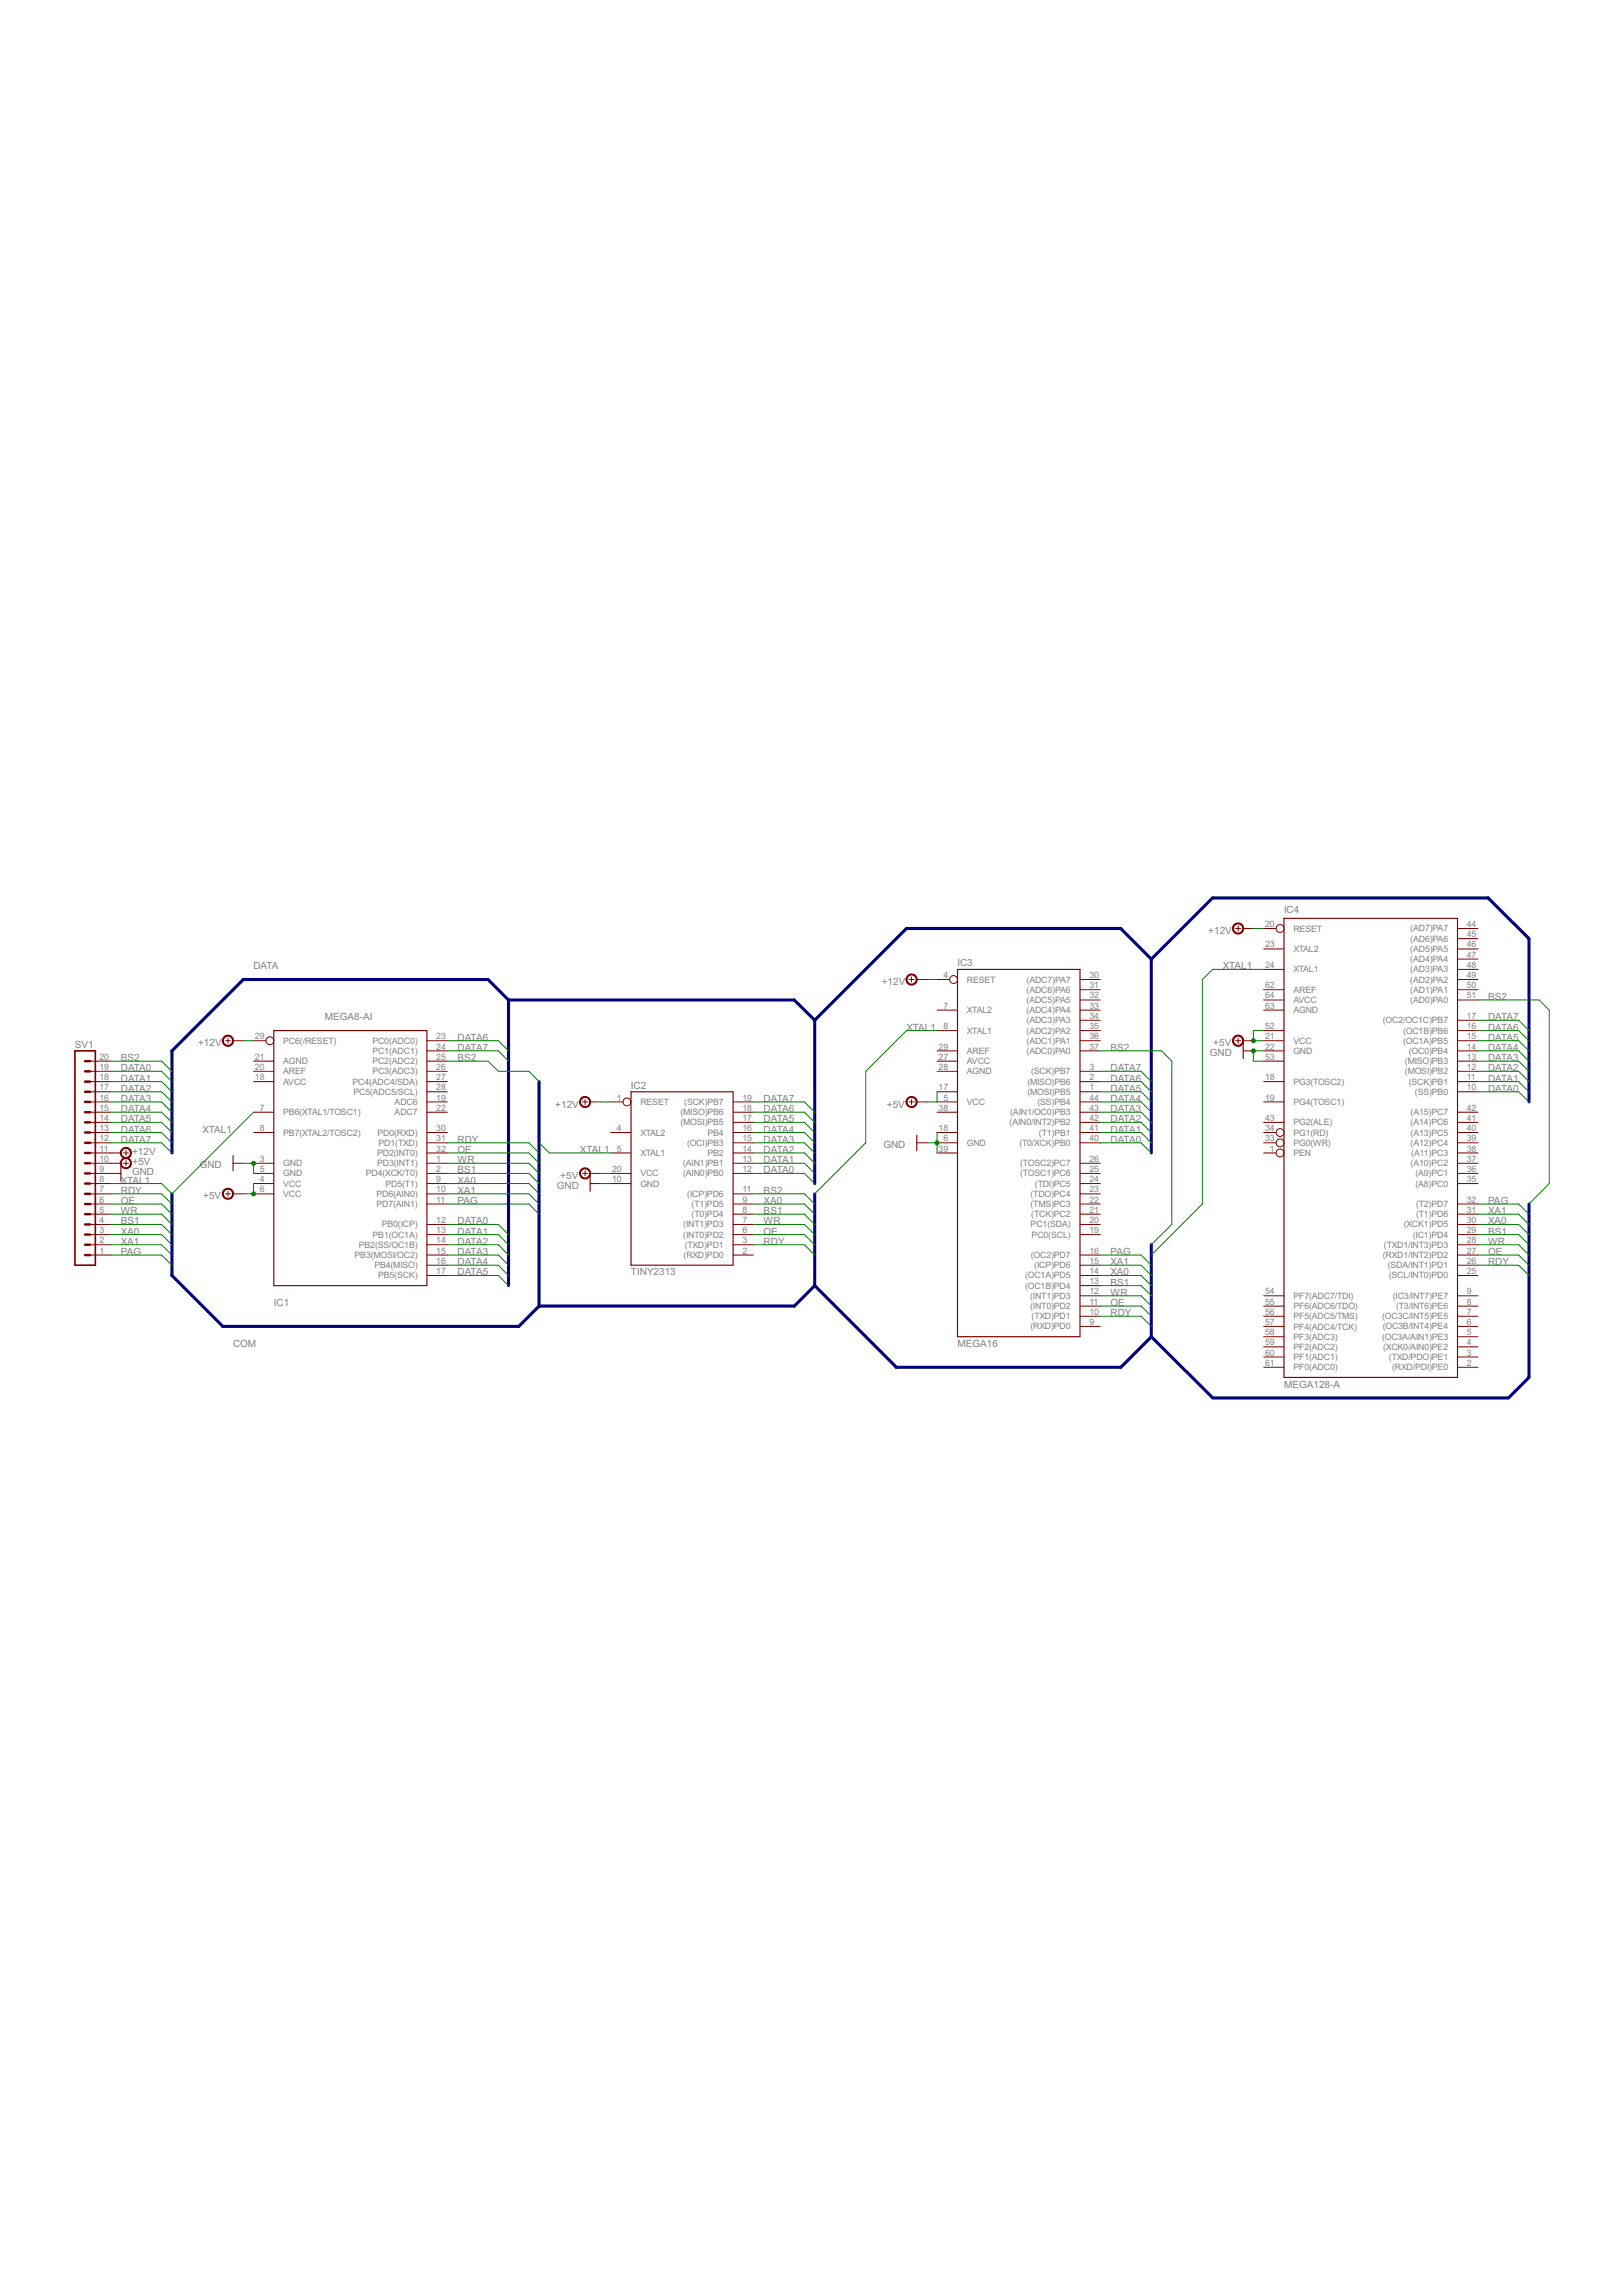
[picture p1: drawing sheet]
<svg xmlns="http://www.w3.org/2000/svg" width="210mm" height="297mm" viewBox="0 0 210 297" stroke-linecap="round" stroke-linejoin="round" font-family="sans-serif">
<defs><g id="words">
<g font-size="1.4" fill="#808080">
<text x="166.2" y="118.1">IC4</text>
<text x="32.8" y="125.4">DATA</text>
<text x="123.9" y="125">IC3</text>
<text x="156.4" y="120.9">+12V</text>
<text x="158.2" y="125.4">XTAL1</text>
<text x="114.1" y="127.5">+12V</text>
<text x="192.6" y="129.4">BS2</text>
<text x="9.7" y="135.6">SV1</text>
<text x="15.6" y="137.3">BS2</text>
<text x="25.6" y="135.4">+12V</text>
<text x="42" y="132">MEGA8-AI</text>
<text x="59.2" y="134.6">DATA6</text>
<text x="59.2" y="136">DATA7</text>
<text x="59.2" y="137.3">BS2</text>
<text x="117.3" y="133.3">XTAL1</text>
<text x="143.7" y="136">BS2</text>
<text x="156.6" y="136.6">GND</text>
<text x="157" y="135.4">+5V</text>
<text x="192.6" y="133.3">DATA6</text>
<text x="192.6" y="132">DATA7</text>
<text x="192.6" y="134.6">DATA5</text>
<text x="192.6" y="136">DATA4</text>
<text x="192.6" y="137.3">DATA3</text>
<text x="15.6" y="143.9">DATA4</text>
<text x="15.6" y="142.6">DATA3</text>
<text x="15.6" y="141.2">DATA2</text>
<text x="15.6" y="139.9">DATA1</text>
<text x="15.6" y="138.6">DATA0</text>
<text x="71.9" y="143.3">+12V</text>
<text x="81.7" y="140.8">IC2</text>
<text x="98.8" y="143.9">DATA6</text>
<text x="98.8" y="142.6">DATA7</text>
<text x="114.8" y="143.3">+5V</text>
<text x="143.7" y="139.9">DATA6</text>
<text x="143.7" y="138.6">DATA7</text>
<text x="143.7" y="141.2">DATA5</text>
<text x="143.7" y="142.6">DATA4</text>
<text x="143.7" y="143.9">DATA3</text>
<text x="192.6" y="138.6">DATA2</text>
<text x="192.6" y="139.9">DATA1</text>
<text x="192.6" y="141.2">DATA0</text>
<text x="15.6" y="146.5">DATA6</text>
<text x="15.6" y="147.8">DATA7</text>
<text x="15.6" y="145.2">DATA5</text>
<text x="17.1" y="149.4">+12V</text>
<text x="26.2" y="146.5">XTAL1</text>
<text x="59.2" y="147.8">RDY</text>
<text x="59.2" y="149.2">OE</text>
<text x="75.1" y="149.2">XTAL1</text>
<text x="98.8" y="145.2">DATA5</text>
<text x="98.8" y="146.5">DATA4</text>
<text x="98.8" y="147.8">DATA3</text>
<text x="98.8" y="149.2">DATA2</text>
<text x="114.3" y="148.5">GND</text>
<text x="143.7" y="145.2">DATA2</text>
<text x="143.7" y="146.5">DATA1</text>
<text x="143.7" y="147.8">DATA0</text>
<text x="15.6" y="154.4">RDY</text>
<text x="15.6" y="155.8">OE</text>
<text x="15.6" y="153.1">XTAL1</text>
<text x="17.1" y="152.1">GND</text>
<text x="17.2" y="150.7">+5V</text>
<text x="25.8" y="151.2">GND</text>
<text x="26.3" y="155.2">+5V</text>
<text x="59.2" y="151.8">BS1</text>
<text x="59.2" y="154.4">XA1</text>
<text x="59.2" y="155.8">PAG</text>
<text x="59.2" y="150.5">WR</text>
<text x="59.2" y="153.1">XA0</text>
<text x="72.1" y="153.8">GND</text>
<text x="72.5" y="152.5">+5V</text>
<text x="98.8" y="150.5">DATA1</text>
<text x="98.8" y="151.8">DATA0</text>
<text x="98.8" y="154.4">BS2</text>
<text x="98.8" y="155.8">XA0</text>
<text x="192.6" y="155.8">PAG</text>
<text x="15.6" y="158.4">BS1</text>
<text x="15.6" y="161">XA1</text>
<text x="15.6" y="157.1">WR</text>
<text x="15.6" y="159.7">XA0</text>
<text x="59.2" y="161">DATA2</text>
<text x="59.2" y="159.7">DATA1</text>
<text x="59.2" y="158.4">DATA0</text>
<text x="98.8" y="161">RDY</text>
<text x="98.8" y="159.7">OE</text>
<text x="98.8" y="157.1">BS1</text>
<text x="98.8" y="158.4">WR</text>
<text x="192.6" y="159.7">BS1</text>
<text x="192.6" y="157.1">XA1</text>
<text x="192.6" y="161">WR</text>
<text x="192.6" y="158.4">XA0</text>
<text x="15.6" y="162.4">PAG</text>
<text x="59.2" y="165">DATA5</text>
<text x="59.2" y="163.7">DATA4</text>
<text x="59.2" y="162.4">DATA3</text>
<text x="81.7" y="165">TINY2313</text>
<text x="143.7" y="166.3">BS1</text>
<text x="143.7" y="163.7">XA1</text>
<text x="143.7" y="162.4">PAG</text>
<text x="143.7" y="167.6">WR</text>
<text x="143.7" y="165">XA0</text>
<text x="192.6" y="163.7">RDY</text>
<text x="192.6" y="162.4">OE</text>
<text x="35.4" y="169">IC1</text>
<text x="143.7" y="170.3">RDY</text>
<text x="143.7" y="169">OE</text>
<text x="30.2" y="174.2">COM</text>
<text x="123.9" y="174.2">MEGA16</text>
<text x="166.2" y="179.5">MEGA128-A</text>
</g>
<g font-size="1.3" fill="#808080">
<text x="163.7" y="119.9">20</text>
<text x="189.8" y="119.9">44</text>
<text x="163.7" y="125.2">24</text>
<text x="163.7" y="122.6">23</text>
<text x="167.4" y="125.8">XTAL1</text>
<text x="167.4" y="123.2">XTAL2</text>
<text x="167.4" y="120.5">RESET</text>
<text x="182.5" y="121.8">(AD6)PA6</text>
<text x="182.5" y="120.5">(AD7)PA7</text>
<text x="182.5" y="123.1">(AD5)PA5</text>
<text x="182.5" y="124.5">(AD4)PA4</text>
<text x="182.5" y="125.8">(AD3)PA3</text>
<text x="189.8" y="121.3">45</text>
<text x="189.8" y="122.6">46</text>
<text x="189.8" y="123.9">47</text>
<text x="189.8" y="125.2">48</text>
<text x="122.1" y="130.5">7</text>
<text x="122.1" y="126.5">4</text>
<text x="125.1" y="131.1">XTAL2</text>
<text x="125.1" y="127.1">RESET</text>
<text x="132.8" y="127.1">(ADC7)PA7</text>
<text x="132.8" y="128.4">(ADC6)PA6</text>
<text x="132.8" y="129.7">(ADC5)PA5</text>
<text x="132.8" y="131.1">(ADC4)PA4</text>
<text x="141" y="126.5">30</text>
<text x="141" y="127.9">31</text>
<text x="141" y="129.2">32</text>
<text x="141" y="130.5">33</text>
<text x="141" y="131.8">34</text>
<text x="163.7" y="129.2">64</text>
<text x="163.7" y="130.5">63</text>
<text x="163.7" y="127.9">62</text>
<text x="167.4" y="129.8">AVCC</text>
<text x="167.4" y="131.1">AGND</text>
<text x="167.4" y="128.4">AREF</text>
<text x="182.5" y="127.1">(AD2)PA2</text>
<text x="182.5" y="128.4">(AD1)PA1</text>
<text x="182.5" y="129.7">(AD0)PA0</text>
<text x="189.8" y="131.8">17</text>
<text x="189.8" y="126.5">49</text>
<text x="189.8" y="127.9">50</text>
<text x="189.8" y="129.2">51</text>
<text x="12.9" y="137.1">20</text>
<text x="33" y="137.1">21</text>
<text x="33" y="134.5">29</text>
<text x="36.7" y="137.7">AGND</text>
<text x="36.7" y="135">PC6(/RESET)</text>
<text x="48.2" y="137.7">PC2(ADC2)</text>
<text x="48.2" y="136.4">PC1(ADC1)</text>
<text x="48.2" y="135">PC0(ADC0)</text>
<text x="56.5" y="137.1">25</text>
<text x="56.5" y="135.8">24</text>
<text x="56.5" y="134.5">23</text>
<text x="121.5" y="137.1">27</text>
<text x="121.5" y="135.8">29</text>
<text x="122.1" y="133.1">8</text>
<text x="125.1" y="137.7">AVCC</text>
<text x="125.1" y="136.4">AREF</text>
<text x="125.1" y="133.7">XTAL1</text>
<text x="132.8" y="132.4">(ADC3)PA3</text>
<text x="132.8" y="133.7">(ADC2)PA2</text>
<text x="132.8" y="135">(ADC1)PA1</text>
<text x="132.8" y="136.4">(ADC0)PA0</text>
<text x="141" y="133.1">35</text>
<text x="141" y="134.5">36</text>
<text x="141" y="135.8">37</text>
<text x="163.7" y="133.1">52</text>
<text x="163.7" y="134.5">21</text>
<text x="163.7" y="137.1">53</text>
<text x="163.7" y="135.8">22</text>
<text x="167.4" y="135">VCC</text>
<text x="167.4" y="136.4">GND</text>
<text x="179" y="132.4">(OC2/OC1C)PB7</text>
<text x="181.6" y="133.7">(OC1B)PB6</text>
<text x="181.6" y="135">(OC1A)PB5</text>
<text x="181.8" y="137.7">(MISO)PB3</text>
<text x="182.3" y="136.4">(OC0)PB4</text>
<text x="189.8" y="133.1">16</text>
<text x="189.8" y="134.5">15</text>
<text x="189.8" y="135.8">14</text>
<text x="189.8" y="137.1">13</text>
<text x="12.9" y="143.7">15</text>
<text x="12.9" y="142.4">16</text>
<text x="12.9" y="141.1">17</text>
<text x="12.9" y="139.7">18</text>
<text x="12.9" y="138.4">19</text>
<text x="33" y="138.4">20</text>
<text x="33" y="139.7">18</text>
<text x="33.6" y="143.7">7</text>
<text x="36.7" y="139">AREF</text>
<text x="36.7" y="140.3">AVCC</text>
<text x="45.6" y="140.3">PC4(ADC4/SDA)</text>
<text x="45.7" y="141.6">PC5(ADC5/SCL)</text>
<text x="48.2" y="139">PC3(ADC3)</text>
<text x="51.1" y="143">ADC6</text>
<text x="56.5" y="143.7">22</text>
<text x="56.5" y="142.4">19</text>
<text x="56.5" y="141.1">28</text>
<text x="56.5" y="139.7">27</text>
<text x="56.5" y="138.4">26</text>
<text x="79.8" y="142.4">1</text>
<text x="82.9" y="143">RESET</text>
<text x="88.5" y="143">(SCK)PB7</text>
<text x="96.1" y="142.4">19</text>
<text x="96.1" y="143.7">18</text>
<text x="121.5" y="138.4">28</text>
<text x="121.5" y="141.1">17</text>
<text x="121.5" y="143.7">38</text>
<text x="122.1" y="142.4">5</text>
<text x="125.1" y="139">AGND</text>
<text x="125.1" y="143">VCC</text>
<text x="133" y="140.3">(MISO)PB6</text>
<text x="133" y="141.6">(MOSI)PB5</text>
<text x="133.4" y="139">(SCK)PB7</text>
<text x="134.2" y="143">(SS)PB4</text>
<text x="141" y="138.4">3</text>
<text x="141" y="139.7">2</text>
<text x="141" y="141.1">1</text>
<text x="141" y="142.4">44</text>
<text x="141" y="143.7">43</text>
<text x="163.7" y="139.7">18</text>
<text x="163.7" y="142.4">19</text>
<text x="167.4" y="140.3">PG3(TOSC2)</text>
<text x="167.4" y="143">PG4(TOSC1)</text>
<text x="181.8" y="139">(MOSI)PB2</text>
<text x="182.3" y="140.3">(SCK)PB1</text>
<text x="183.1" y="141.6">(SS)PB0</text>
<text x="189.8" y="143.7">42</text>
<text x="189.8" y="138.4">12</text>
<text x="189.8" y="139.7">11</text>
<text x="189.8" y="141.1">10</text>
<text x="12.9" y="149">11</text>
<text x="12.9" y="147.7">12</text>
<text x="12.9" y="146.3">13</text>
<text x="12.9" y="145">14</text>
<text x="33.6" y="146.3">8</text>
<text x="36.7" y="146.9">PB7(XTAL2/TOSC2)</text>
<text x="36.7" y="144.3">PB6(XTAL1/TOSC1)</text>
<text x="48.8" y="149.6">PD2(INT0)</text>
<text x="48.8" y="146.9">PD0(RXD)</text>
<text x="49" y="148.2">PD1(TXD)</text>
<text x="51.1" y="144.3">ADC7</text>
<text x="56.5" y="149">32</text>
<text x="56.5" y="147.7">31</text>
<text x="56.5" y="146.3">30</text>
<text x="79.8" y="149">5</text>
<text x="79.8" y="146.3">4</text>
<text x="82.9" y="149.6">XTAL1</text>
<text x="82.9" y="146.9">XTAL2</text>
<text x="88.1" y="144.3">(MISO)PB6</text>
<text x="88.1" y="145.6">(MOSI)PB5</text>
<text x="88.9" y="148.2">(OCI)PB3</text>
<text x="91.6" y="146.9">PB4</text>
<text x="91.6" y="149.6">PB2</text>
<text x="96.1" y="145">17</text>
<text x="96.1" y="146.3">16</text>
<text x="96.1" y="147.7">15</text>
<text x="96.1" y="149">14</text>
<text x="121.5" y="146.3">18</text>
<text x="121.5" y="149">39</text>
<text x="122.1" y="147.7">6</text>
<text x="125.1" y="148.2">GND</text>
<text x="130.6" y="145.6">(AIN0/INT2)PB2</text>
<text x="130.7" y="144.3">(AIN1/OC0)PB3</text>
<text x="131.9" y="148.2">(T0/XCK)PB0</text>
<text x="134.5" y="146.9">(T1)PB1</text>
<text x="141" y="145">42</text>
<text x="141" y="146.3">41</text>
<text x="141" y="147.7">40</text>
<text x="163.7" y="147.7">33</text>
<text x="163.7" y="146.3">34</text>
<text x="163.7" y="145">43</text>
<text x="164.3" y="149">1</text>
<text x="167.4" y="148.2">PG0(WR)</text>
<text x="167.4" y="146.9">PG1(RD)</text>
<text x="167.4" y="145.6">PG2(ALE)</text>
<text x="167.4" y="149.6">PEN</text>
<text x="182.6" y="144.3">(A15)PC7</text>
<text x="182.6" y="145.6">(A14)PC6</text>
<text x="182.6" y="146.9">(A13)PC5</text>
<text x="182.6" y="148.2">(A12)PC4</text>
<text x="182.6" y="149.6">(A11)PC3</text>
<text x="189.8" y="145">41</text>
<text x="189.8" y="146.3">40</text>
<text x="189.8" y="147.7">39</text>
<text x="189.8" y="149">38</text>
<text x="12.9" y="155.6">6</text>
<text x="12.9" y="154.3">7</text>
<text x="12.9" y="152.9">8</text>
<text x="12.9" y="151.6">9</text>
<text x="12.9" y="150.3">10</text>
<text x="33.6" y="150.3">3</text>
<text x="33.6" y="151.6">5</text>
<text x="33.6" y="152.9">4</text>
<text x="33.6" y="154.3">6</text>
<text x="36.7" y="150.9">GND</text>
<text x="36.7" y="152.2">GND</text>
<text x="36.7" y="153.5">VCC</text>
<text x="36.7" y="154.8">VCC</text>
<text x="47.3" y="152.2">PD4(XCK/T0)</text>
<text x="48.7" y="154.8">PD6(AIN0)</text>
<text x="48.8" y="150.9">PD3(INT1)</text>
<text x="49.9" y="153.5">PD5(T1)</text>
<text x="56.5" y="155.6">11</text>
<text x="56.5" y="154.3">10</text>
<text x="56.5" y="152.9">9</text>
<text x="56.5" y="151.6">2</text>
<text x="56.5" y="150.3">1</text>
<text x="79.2" y="152.9">10</text>
<text x="79.2" y="151.6">20</text>
<text x="82.9" y="153.5">GND</text>
<text x="82.9" y="152.2">VCC</text>
<text x="88.4" y="150.9">(AIN1)PB1</text>
<text x="88.4" y="152.2">(AIN0)PB0</text>
<text x="88.9" y="154.8">(ICP)PD6</text>
<text x="96.1" y="150.3">13</text>
<text x="96.1" y="151.6">12</text>
<text x="96.1" y="154.3">11</text>
<text x="96.1" y="155.6">9</text>
<text x="132" y="150.9">(TOSC2)PC7</text>
<text x="132" y="152.2">(TOSC1)PC6</text>
<text x="133.4" y="154.8">(TDO)PC4</text>
<text x="133.9" y="153.5">(TDI)PC5</text>
<text x="141" y="150.3">26</text>
<text x="141" y="151.6">25</text>
<text x="141" y="152.9">24</text>
<text x="141" y="154.3">23</text>
<text x="141" y="155.6">22</text>
<text x="182.6" y="150.9">(A10)PC2</text>
<text x="183.2" y="152.2">(A9)PC1</text>
<text x="183.2" y="153.5">(A8)PC0</text>
<text x="189.8" y="155.6">32</text>
<text x="189.8" y="150.3">37</text>
<text x="189.8" y="151.6">36</text>
<text x="189.8" y="152.9">35</text>
<text x="12.9" y="160.9">2</text>
<text x="12.9" y="159.5">3</text>
<text x="12.9" y="158.2">4</text>
<text x="12.9" y="156.9">5</text>
<text x="46.4" y="161.4">PB2(SS/OC1B)</text>
<text x="48.2" y="160.1">PB1(OC1A)</text>
<text x="48.7" y="156.2">PD7(AIN1)</text>
<text x="49.4" y="158.8">PB0(ICP)</text>
<text x="56.5" y="160.9">14</text>
<text x="56.5" y="159.5">13</text>
<text x="56.5" y="158.2">12</text>
<text x="88.4" y="158.8">(INT1)PD3</text>
<text x="88.4" y="160.1">(INT0)PD2</text>
<text x="88.6" y="161.4">(TXD)PD1</text>
<text x="89.5" y="156.2">(T1)PD5</text>
<text x="89.5" y="157.5">(T0)PD4</text>
<text x="96.1" y="156.9">8</text>
<text x="96.1" y="158.2">7</text>
<text x="96.1" y="159.5">6</text>
<text x="96.1" y="160.9">3</text>
<text x="133.4" y="156.2">(TMS)PC3</text>
<text x="133.4" y="158.8">PC1(SDA)</text>
<text x="133.5" y="157.5">(TCK)PC2</text>
<text x="133.5" y="160.1">PC0(SCL)</text>
<text x="141" y="156.9">21</text>
<text x="141" y="158.2">20</text>
<text x="141" y="159.5">19</text>
<text x="179.1" y="161.4">(TXD1/INT3)PD3</text>
<text x="181.7" y="158.8">(XCK1)PD5</text>
<text x="182.8" y="160.1">(IC1)PD4</text>
<text x="183.3" y="156.2">(T2)PD7</text>
<text x="183.3" y="157.5">(T1)PD6</text>
<text x="189.8" y="156.9">31</text>
<text x="189.8" y="158.2">30</text>
<text x="189.8" y="159.5">29</text>
<text x="189.8" y="160.9">28</text>
<text x="12.9" y="162.2">1</text>
<text x="45.9" y="162.8">PB3(MOSI/OC2)</text>
<text x="48.4" y="164.1">PB4(MISO)</text>
<text x="48.9" y="165.4">PB5(SCK)</text>
<text x="56.5" y="164.8">17</text>
<text x="56.5" y="163.5">16</text>
<text x="56.5" y="162.2">15</text>
<text x="88.5" y="162.8">(RXD)PD0</text>
<text x="96.1" y="162.2">2</text>
<text x="132.7" y="166.7">(OC1B)PD4</text>
<text x="132.7" y="165.4">(OC1A)PD5</text>
<text x="133.4" y="162.8">(OC2)PD7</text>
<text x="133.8" y="164.1">(ICP)PD6</text>
<text x="141" y="167.5">12</text>
<text x="141" y="166.1">13</text>
<text x="141" y="164.8">14</text>
<text x="141" y="163.5">15</text>
<text x="141" y="162.2">16</text>
<text x="163.7" y="167.5">54</text>
<text x="179" y="162.8">(RXD1/INT2)PD2</text>
<text x="179.6" y="164.1">(SDA/INT1)PD1</text>
<text x="179.7" y="165.4">(SCL/INT0)PD0</text>
<text x="189.8" y="167.5">9</text>
<text x="189.8" y="162.2">27</text>
<text x="189.8" y="163.5">26</text>
<text x="189.8" y="164.8">25</text>
<text x="133.3" y="169.4">(INT0)PD2</text>
<text x="133.3" y="168">(INT1)PD3</text>
<text x="133.4" y="172">(RXD)PD0</text>
<text x="133.5" y="170.7">(TXD)PD1</text>
<text x="141" y="171.4">9</text>
<text x="141" y="170.1">10</text>
<text x="141" y="168.8">11</text>
<text x="163.7" y="172.7">58</text>
<text x="163.7" y="171.4">57</text>
<text x="163.7" y="170.1">56</text>
<text x="163.7" y="168.8">55</text>
<text x="167.4" y="173.3">PF3(ADC3)</text>
<text x="167.4" y="172">PF4(ADC4/TCK)</text>
<text x="167.4" y="170.7">PF5(ADC5/TMS)</text>
<text x="167.4" y="169.4">PF6(ADC6/TDO)</text>
<text x="167.4" y="168">PF7(ADC7/TDI)</text>
<text x="178.8" y="173.3">(OC3A/AIN1)PE3</text>
<text x="178.9" y="170.7">(OC3C/INT5)PE5</text>
<text x="178.9" y="172">(OC3B/INT4)PE4</text>
<text x="180.2" y="168">(IC3/INT7)PE7</text>
<text x="180.7" y="169.4">(T3/INT6)PE6</text>
<text x="189.8" y="172.7">5</text>
<text x="189.8" y="171.4">6</text>
<text x="189.8" y="170.1">7</text>
<text x="189.8" y="168.8">8</text>
<text x="163.7" y="176.7">61</text>
<text x="163.7" y="175.4">60</text>
<text x="163.7" y="174.1">59</text>
<text x="167.4" y="177.3">PF0(ADC0)</text>
<text x="167.4" y="176">PF1(ADC1)</text>
<text x="167.4" y="174.6">PF2(ADC2)</text>
<text x="179" y="174.6">(XCK0/AIN0)PE2</text>
<text x="179.7" y="176">(TXD/PDO)PE1</text>
<text x="180.2" y="177.3">(RXD/PDI)PE0</text>
<text x="189.8" y="176.7">2</text>
<text x="189.8" y="175.4">3</text>
<text x="189.8" y="174.1">4</text>
</g>
</g></defs>
<g fill="#800000" stroke="#800000" stroke-width=".13">
<path d="M11.7 162.4h2.6z"/>
<path d="M11.7 161h2.6z"/>
<path d="M11.7 159.7h2.6z"/>
<path d="M11.7 158.4h2.6z"/>
<path d="M11.7 157.1h2.6z"/>
<path d="M11.7 155.8h2.6z"/>
<path d="M11.7 154.5h2.6z"/>
<path d="M11.7 153.1h2.6z"/>
<path d="M11.7 151.8h2.6z"/>
<path d="M11.7 150.5h2.6z"/>
<path d="M11.7 149.2h2.6z"/>
<path d="M11.7 147.8h2.6z"/>
<path d="M11.7 146.5h2.6z"/>
<path d="M11.7 145.2h2.6z"/>
<path d="M11.7 143.9h2.6z"/>
<path d="M11.7 142.6h2.6z"/>
<path d="M11.7 141.2h2.6z"/>
<path d="M11.7 139.9h2.6z"/>
<path d="M11.7 138.6h2.6z"/>
<path d="M11.7 137.3h2.6z"/>
<path d="M14.3 151.8h1.3z"/>
<path d="M14.3 150.5h1.3z"/>
<path d="M16.3 150.2v.6z"/>
<path d="M16 150.5h.6z"/>
<path d="M14.3 149.2h1.3z"/>
<path d="M16 149.2h.6z"/>
<path d="M16.3 148.8v.7z"/>
<path d="M55.2 165h2.7z"/>
<path d="M32.8 146.5h2.6z"/>
<path d="M32.8 143.9h2.6z"/>
<path d="M32.8 150.5h2.6z"/>
<path d="M32.8 151.8h2.6z"/>
<path d="M32.8 153.1h2.6z"/>
<path d="M32.8 154.5h2.6z"/>
<path d="M32.8 137.3h2.6z"/>
<path d="M32.8 138.6h2.6z"/>
<path d="M32.8 139.9h2.6z"/>
<path d="M55.2 163.7h2.7z"/>
<path d="M55.2 162.4h2.7z"/>
<path d="M55.2 161h2.7z"/>
<path d="M55.2 159.7h2.7z"/>
<path d="M55.2 158.4h2.7z"/>
<path d="M55.2 155.8h2.7z"/>
<path d="M55.2 154.5h2.7z"/>
<path d="M55.2 153.1h2.7z"/>
<path d="M55.2 151.8h2.7z"/>
<path d="M55.2 150.5h2.7z"/>
<path d="M55.2 149.2h2.7z"/>
<path d="M55.2 147.8h2.7z"/>
<path d="M55.2 146.5h2.7z"/>
<path d="M55.2 143.9h2.7z"/>
<path d="M55.2 142.6h2.7z"/>
<path d="M55.2 141.2h2.7z"/>
<path d="M55.2 139.9h2.7z"/>
<path d="M55.2 138.6h2.7z"/>
<path d="M55.2 137.3h2.7z"/>
<path d="M55.2 136h2.7z"/>
<path d="M55.2 134.6h2.7z"/>
<path d="M32.8 134.6h1.6z"/>
<path d="M94.9 142.6h2.6z"/>
<path d="M94.9 143.9h2.6z"/>
<path d="M94.9 145.2h2.6z"/>
<path d="M94.9 146.5h2.6z"/>
<path d="M94.9 147.8h2.6z"/>
<path d="M94.9 149.2h2.6z"/>
<path d="M94.9 150.5h2.6z"/>
<path d="M94.9 151.8h2.6z"/>
<path d="M94.9 154.5h2.6z"/>
<path d="M94.9 155.8h2.6z"/>
<path d="M94.9 157.1h2.6z"/>
<path d="M94.9 158.4h2.6z"/>
<path d="M94.9 159.7h2.6z"/>
<path d="M94.9 161h2.6z"/>
<path d="M94.9 162.4h2.6z"/>
<path d="M79 153.1h2.7z"/>
<path d="M79 151.8h2.7z"/>
<path d="M79 149.2h2.7z"/>
<path d="M79 146.5h2.7z"/>
<path d="M79 142.6h1.6z"/>
<path d="M139.8 126.7h2.6z"/>
<path d="M139.8 128h2.6z"/>
<path d="M139.8 129.4h2.6z"/>
<path d="M139.8 130.7h2.6z"/>
<path d="M139.8 132h2.6z"/>
<path d="M139.8 133.3h2.6z"/>
<path d="M139.8 134.6h2.6z"/>
<path d="M139.8 136h2.6z"/>
<path d="M139.8 138.6h2.6z"/>
<path d="M139.8 139.9h2.6z"/>
<path d="M139.8 141.2h2.6z"/>
<path d="M139.8 142.6h2.6z"/>
<path d="M139.8 143.9h2.6z"/>
<path d="M139.8 145.2h2.6z"/>
<path d="M139.8 146.5h2.6z"/>
<path d="M139.8 147.8h2.6z"/>
<path d="M139.8 150.5h2.6z"/>
<path d="M139.8 151.8h2.6z"/>
<path d="M139.8 153.1h2.6z"/>
<path d="M139.8 154.5h2.6z"/>
<path d="M139.8 155.8h2.6z"/>
<path d="M139.8 157.1h2.6z"/>
<path d="M139.8 158.4h2.6z"/>
<path d="M139.8 159.7h2.6z"/>
<path d="M121.3 138.6h2.6z"/>
<path d="M121.3 137.3h2.6z"/>
<path d="M121.3 136h2.6z"/>
<path d="M121.3 133.3h2.6z"/>
<path d="M121.3 130.7h2.6z"/>
<path d="M121.3 146.5h2.6z"/>
<path d="M121.3 149.2h2.6z"/>
<path d="M121.3 126.7h1.6z"/>
<path d="M139.8 171.6h2.6z"/>
<path d="M139.8 170.3h2.6z"/>
<path d="M139.8 169h2.6z"/>
<path d="M139.8 167.6h2.6z"/>
<path d="M139.8 166.3h2.6z"/>
<path d="M139.8 165h2.6z"/>
<path d="M139.8 163.7h2.6z"/>
<path d="M139.8 162.4h2.6z"/>
<path d="M121.3 141.2h2.6z"/>
<path d="M121.3 142.6h2.6z"/>
<path d="M121.3 143.9h2.6z"/>
<path d="M121.3 147.8h2.6z"/>
<path d="M163.5 176.9h2.7z"/>
<path d="M163.5 175.6h2.7z"/>
<path d="M163.5 174.2h2.7z"/>
<path d="M163.5 172.9h2.7z"/>
<path d="M163.5 171.6h2.7z"/>
<path d="M163.5 170.3h2.7z"/>
<path d="M163.5 169h2.7z"/>
<path d="M163.5 167.6h2.7z"/>
<path d="M188.6 176.9h2.7z"/>
<path d="M188.6 175.6h2.7z"/>
<path d="M188.6 174.2h2.7z"/>
<path d="M188.6 172.9h2.7z"/>
<path d="M188.6 171.6h2.7z"/>
<path d="M188.6 170.3h2.7z"/>
<path d="M188.6 169h2.7z"/>
<path d="M188.6 167.6h2.7z"/>
<path d="M188.6 155.8h2.7z"/>
<path d="M188.6 157.1h2.7z"/>
<path d="M188.6 158.4h2.7z"/>
<path d="M188.6 159.7h2.7z"/>
<path d="M188.6 161h2.7z"/>
<path d="M188.6 162.4h2.7z"/>
<path d="M188.6 163.7h2.7z"/>
<path d="M188.6 165h2.7z"/>
<path d="M188.6 143.9h2.7z"/>
<path d="M188.6 145.2h2.7z"/>
<path d="M188.6 146.5h2.7z"/>
<path d="M188.6 147.8h2.7z"/>
<path d="M188.6 149.2h2.7z"/>
<path d="M188.6 150.5h2.7z"/>
<path d="M188.6 151.8h2.7z"/>
<path d="M188.6 153.1h2.7z"/>
<path d="M188.6 132h2.7z"/>
<path d="M188.6 133.3h2.7z"/>
<path d="M188.6 134.6h2.7z"/>
<path d="M188.6 136h2.7z"/>
<path d="M188.6 137.3h2.7z"/>
<path d="M188.6 138.6h2.7z"/>
<path d="M188.6 139.9h2.7z"/>
<path d="M188.6 141.2h2.7z"/>
<path d="M188.6 121.4h2.7z"/>
<path d="M188.6 120.1h2.7z"/>
<path d="M188.6 122.8h2.7z"/>
<path d="M188.6 124.1h2.7z"/>
<path d="M188.6 125.4h2.7z"/>
<path d="M188.6 126.7h2.7z"/>
<path d="M188.6 128h2.7z"/>
<path d="M188.6 129.4h2.7z"/>
<path d="M163.5 129.4h2.7z"/>
<path d="M163.5 130.7h2.7z"/>
<path d="M163.5 128h2.7z"/>
<path d="M163.5 125.4h2.7z"/>
<path d="M163.5 122.8h2.7z"/>
<path d="M163.5 133.3h2.7z"/>
<path d="M163.5 134.6h2.7z"/>
<path d="M163.5 137.3h2.7z"/>
<path d="M163.5 136h2.7z"/>
<path d="M163.5 139.9h2.7z"/>
<path d="M163.5 142.6h2.7z"/>
<path d="M163.5 147.8h1.6z"/>
<path d="M163.5 146.5h1.6z"/>
<path d="M163.5 145.2h2.7z"/>
<path d="M163.5 120.1h1.6z"/>
<path d="M163.5 149.2h1.6z"/>
<path d="M30.2 134.6h1.3z"/>
<path d="M29.2 134.6h.6z"/>
<path d="M29.5 134.3v.7z"/>
<path d="M76.4 142.6h1.3z"/>
<path d="M75.4 142.6h.7z"/>
<path d="M75.7 142.2v.7z"/>
<path d="M118.6 126.7h1.4z"/>
<path d="M117.6 126.7h.7z"/>
<path d="M118 126.4v.6z"/>
<path d="M160.9 120.1h1.3z"/>
<path d="M159.9 120.1h.6z"/>
<path d="M160.2 119.8v.7z"/>
<path d="M30.2 150.5h1.3z"/>
<path d="M76.4 153.1h1.3z"/>
<path d="M118.6 147.8h1.4z"/>
<path d="M160.9 136h1.3z"/>
<path d="M30.2 154.5h1.3z"/>
<path d="M29.5 154.1v.7z"/>
<path d="M29.2 154.5h.6z"/>
<path d="M76.4 151.8h1.3z"/>
<path d="M75.7 151.5v.6z"/>
<path d="M75.4 151.8h.7z"/>
<path d="M118.6 142.6h1.4z"/>
<path d="M118 142.2v.7z"/>
<path d="M117.6 142.6h.7z"/>
<path d="M160.9 134.6h1.3z"/>
<path d="M160.2 134.3v.7z"/>
<path d="M159.9 134.6h.6z"/>
<path d="M15.7 150a.73 .73 0 0 1 1.2 .1 .73 .73 0 0 1-.4 1.1 .73 .73 0 0 1-.9-.7h.1a.6 .6 0 0 1 .9-.5 .6 .6 0 0 1 .1 1 .6 .6 0 0 1-1-.3v-.2h-.1z" fill-rule="evenodd"/>
<path d="M15.7 148.7a.73 .73 0 0 1 1.2 .1 .73 .73 0 0 1-.4 1.1 .73 .73 0 0 1-.9-.7h.1a.6 .6 0 0 1 .9-.5 .6 .6 0 0 1 .1 1 .6 .6 0 0 1-1-.3v-.2h-.1z" fill-rule="evenodd"/>
<path d="M28.9 134.2a.73 .73 0 0 1 1.2 0 .73 .73 0 0 1-.4 1.1 .73 .73 0 0 1-.9-.7h.1a.6 .6 0 0 1 .9-.4 .6 .6 0 0 1 .1 1 .6 .6 0 0 1-1-.3v-.3h-.1z" fill-rule="evenodd"/>
<path d="M75.2 142.1a.72 .72 0 0 1 1.1 .1 .72 .72 0 0 1-.4 1 .72 .72 0 0 1-.9-.6h.1a.59 .59 0 0 1 .8-.6 .59 .59 0 0 1 .2 1 .59 .59 0 0 1-.9-.2l-.1-.2h-.1z" fill-rule="evenodd"/>
<path d="M117.4 126.3a.73 .73 0 0 1 1.2 0 .73 .73 0 0 1-.4 1.1 .73 .73 0 0 1-1-.7h.2a.6 .6 0 0 1 .8-.5 .6 .6 0 0 1 .2 .9 .6 .6 0 0 1-1-.2v-.2h-.2z" fill-rule="evenodd"/>
<path d="M159.7 119.7a.73 .73 0 0 1 1.1 0 .73 .73 0 0 1-.4 1.1 .73 .73 0 0 1-.9-.7h.1a.6 .6 0 0 1 .9-.5 .6 .6 0 0 1 .1 1 .6 .6 0 0 1-.9-.3l-.1-.2h-.1z" fill-rule="evenodd"/>
<path d="M28.9 154a.73 .73 0 0 1 1.2 .1 .73 .73 0 0 1-.4 1.1 .73 .73 0 0 1-.9-.7h.1a.6 .6 0 0 1 .9-.6 .6 .6 0 0 1 .1 1 .6 .6 0 0 1-1-.3v-.1h-.1z" fill-rule="evenodd"/>
<path d="M75.2 151.3a.72 .72 0 0 1 1.1 .1 .72 .72 0 0 1-.4 1.1 .72 .72 0 0 1-.9-.7h.1a.59 .59 0 0 1 .8-.6 .59 .59 0 0 1 .2 1 .59 .59 0 0 1-.9-.2l-.1-.2h-.1z" fill-rule="evenodd"/>
<path d="M117.4 142.1a.73 .73 0 0 1 1.2 .1 .73 .73 0 0 1-.4 1.1 .73 .73 0 0 1-1-.7h.2a.6 .6 0 0 1 .8-.6 .6 .6 0 0 1 .2 1 .6 .6 0 0 1-1-.2v-.2h-.2z" fill-rule="evenodd"/>
<path d="M159.7 134.2a.73 .73 0 0 1 1.1 0 .73 .73 0 0 1-.4 1.1 .73 .73 0 0 1-.9-.7h.1a.6 .6 0 0 1 .9-.4 .6 .6 0 0 1 .1 1 .6 .6 0 0 1-.9-.3l-.1-.3h-.1z" fill-rule="evenodd"/>
</g>
<g fill="#800000" stroke="#800000" stroke-width=".21">
<path d="M9.7 163.7h2.6z"/>
<path d="M9.7 136v27.7z"/>
<path d="M12.3 136v27.7z"/>
<path d="M9.7 136h2.6z"/>
</g>
<g fill="#800000" stroke="#800000" stroke-width=".32">
<path d="M11 159.7h.7z"/>
<path d="M11 161h.7z"/>
<path d="M11 162.4h.7z"/>
<path d="M11 157.1h.7z"/>
<path d="M11 158.4h.7z"/>
<path d="M11 153.1h.7z"/>
<path d="M11 154.5h.7z"/>
<path d="M11 155.8h.7z"/>
<path d="M11 150.5h.7z"/>
<path d="M11 151.8h.7z"/>
<path d="M11 146.5h.7z"/>
<path d="M11 147.8h.7z"/>
<path d="M11 149.2h.7z"/>
<path d="M11 142.6h.7z"/>
<path d="M11 143.9h.7z"/>
<path d="M11 145.2h.7z"/>
<path d="M11 139.9h.7z"/>
<path d="M11 141.2h.7z"/>
<path d="M11 137.3h.7z"/>
<path d="M11 138.6h.7z"/>
</g>
<g fill="#800000" stroke="#800000" stroke-width=".15">
<path d="M15.6 150.8v2z"/>
<path d="M35.4 133.3h19.8z"/>
<path d="M55.2 133.3v33z"/>
<path d="M35.4 166.3h19.8z"/>
<path d="M35.4 133.3v33z"/>
<path d="M81.7 141.2h13.2z"/>
<path d="M94.9 141.2v22.5z"/>
<path d="M81.7 163.7h13.2z"/>
<path d="M81.7 141.2v22.5z"/>
<path d="M123.9 125.4h15.9z"/>
<path d="M139.8 125.4v47.5z"/>
<path d="M123.9 172.9h15.9z"/>
<path d="M123.9 125.4v47.5z"/>
<path d="M166.2 118.8h22.4z"/>
<path d="M188.6 118.8v59.4z"/>
<path d="M166.2 178.2h22.4z"/>
<path d="M166.2 118.8v59.4z"/>
<path d="M30.2 149.5v2z"/>
<path d="M76.4 152.1v2z"/>
<path d="M118.6 146.9v1.9z"/>
<path d="M160.9 135v1.9z"/>
</g>
<g fill="none" stroke="#800000" stroke-width=".13">
<circle cx="34.9" cy="134.6" r=".51"/>
<circle cx="123.4" cy="126.7" r=".51"/>
<circle cx="165.7" cy="120.1" r=".51"/>
<circle cx="81.1" cy="142.6" r=".51"/>
<circle cx="165.7" cy="146.5" r=".51"/>
<circle cx="165.7" cy="149.2" r=".51"/>
<circle cx="165.7" cy="147.8" r=".51"/>
</g>
<g fill="#000080" stroke="#000080" stroke-width=".4">
<path d="M22.2 136v13.2z"/>
<path d="M22.2 136l9.3-9.3z"/>
<path d="M31.5 126.7h31.7z"/>
<path d="M63.2 126.7l2.6 2.7z"/>
<path d="M65.8 129.4v36.9z"/>
<path d="M65.8 129.4h37z"/>
<path d="M102.8 129.4l2.6 2.6z"/>
<path d="M105.4 132v21.1z"/>
<path d="M105.4 132l11.9-11.9z"/>
<path d="M117.3 120.1h27.7z"/>
<path d="M145 120.1l4 4z"/>
<path d="M149 124.1v25.1z"/>
<path d="M149 124.1l7.9-7.9z"/>
<path d="M156.9 116.2h35.7z"/>
<path d="M192.6 116.2l5.3 5.2z"/>
<path d="M197.9 121.4v21.2z"/>
<path d="M22.2 154.5v10.5z"/>
<path d="M22.2 165l6.6 6.6z"/>
<path d="M28.8 171.6h38.3z"/>
<path d="M67.1 171.6l2.7-2.6z"/>
<path d="M69.8 139.9v29.1z"/>
<path d="M69.8 169h33z"/>
<path d="M105.4 166.3l-2.6 2.7z"/>
<path d="M105.4 154.5v11.8z"/>
<path d="M105.4 166.3l10.6 10.6z"/>
<path d="M116 176.9h29z"/>
<path d="M145 176.9l4-4z"/>
<path d="M149 161v11.9z"/>
<path d="M149 172.9l7.9 7.9z"/>
<path d="M156.9 180.8h38.3z"/>
<path d="M195.2 180.8l2.7-2.6z"/>
<path d="M197.9 155.8v22.4z"/>
</g>
<g fill="#008000" stroke="#008000" stroke-width=".13">
<path d="M14.3 146.5h6.6z"/>
<path d="M20.9 146.5l1.3 1.3z"/>
<path d="M57.9 134.6h6.6z"/>
<path d="M64.5 134.6l1.3 1.4z"/>
<path d="M97.5 143.9h6.6z"/>
<path d="M104.1 143.9l1.3 1.3z"/>
<path d="M142.4 139.9h5.3z"/>
<path d="M147.7 139.9l1.3 1.3z"/>
<path d="M191.3 133.3h5.2z"/>
<path d="M196.5 133.3l1.4 1.3z"/>
<path d="M14.3 147.8h6.6z"/>
<path d="M20.9 147.8l1.3 1.4z"/>
<path d="M57.9 136h6.6z"/>
<path d="M64.5 136l1.3 1.3z"/>
<path d="M97.5 142.6h6.6z"/>
<path d="M104.1 142.6l1.3 1.3z"/>
<path d="M142.4 138.6h5.3z"/>
<path d="M147.7 138.6l1.3 1.3z"/>
<path d="M191.3 132h5.2z"/>
<path d="M196.5 132l1.4 1.3z"/>
<path d="M14.3 145.2h6.6z"/>
<path d="M20.9 145.2l1.3 1.3z"/>
<path d="M57.9 165h6.6z"/>
<path d="M64.5 165l1.3 1.3z"/>
<path d="M97.5 145.2h6.6z"/>
<path d="M104.1 145.2l1.3 1.3z"/>
<path d="M142.4 141.2h5.3z"/>
<path d="M147.7 141.2l1.3 1.4z"/>
<path d="M191.3 134.6h5.2z"/>
<path d="M196.5 134.6l1.4 1.4z"/>
<path d="M14.3 143.9h6.6z"/>
<path d="M20.9 143.9l1.3 1.3z"/>
<path d="M57.9 163.7h6.6z"/>
<path d="M64.5 163.7l1.3 1.3z"/>
<path d="M97.5 146.5h6.6z"/>
<path d="M104.1 146.5l1.3 1.3z"/>
<path d="M142.4 142.6h5.3z"/>
<path d="M147.7 142.6l1.3 1.3z"/>
<path d="M191.3 136h5.2z"/>
<path d="M196.5 136l1.4 1.3z"/>
<path d="M14.3 142.6h6.6z"/>
<path d="M20.9 142.6l1.3 1.3z"/>
<path d="M57.9 162.4h6.6z"/>
<path d="M64.5 162.4l1.3 1.3z"/>
<path d="M97.5 147.8h6.6z"/>
<path d="M104.1 147.8l1.3 1.4z"/>
<path d="M142.4 143.9h5.3z"/>
<path d="M147.7 143.9l1.3 1.3z"/>
<path d="M191.3 137.3h5.2z"/>
<path d="M196.5 137.3l1.4 1.3z"/>
<path d="M14.3 141.2h6.6z"/>
<path d="M20.9 141.2l1.3 1.4z"/>
<path d="M57.9 161h6.6z"/>
<path d="M64.5 161l1.3 1.4z"/>
<path d="M97.5 149.2h6.6z"/>
<path d="M104.1 149.2l1.3 1.3z"/>
<path d="M142.4 145.2h5.3z"/>
<path d="M147.7 145.2l1.3 1.3z"/>
<path d="M191.3 138.6h5.2z"/>
<path d="M196.5 138.6l1.4 1.3z"/>
<path d="M14.3 139.9h6.6z"/>
<path d="M20.9 139.9l1.3 1.3z"/>
<path d="M57.9 159.7h6.6z"/>
<path d="M64.5 159.7l1.3 1.3z"/>
<path d="M97.5 150.5h6.6z"/>
<path d="M104.1 150.5l1.3 1.3z"/>
<path d="M142.4 146.5h5.3z"/>
<path d="M147.7 146.5l1.3 1.3z"/>
<path d="M191.3 139.9h5.2z"/>
<path d="M196.5 139.9l1.4 1.3z"/>
<path d="M14.3 138.6h6.6z"/>
<path d="M20.9 138.6l1.3 1.3z"/>
<path d="M57.9 158.4h6.6z"/>
<path d="M64.5 158.4l1.3 1.3z"/>
<path d="M97.5 151.8h6.6z"/>
<path d="M104.1 151.8l1.3 1.3z"/>
<path d="M142.4 147.8h5.3z"/>
<path d="M147.7 147.8l1.3 1.4z"/>
<path d="M191.3 141.2h5.2z"/>
<path d="M196.5 141.2l1.4 1.4z"/>
<path d="M14.3 154.5h6.6z"/>
<path d="M20.9 154.5l1.3 1.3z"/>
<path d="M57.9 147.8h10.6z"/>
<path d="M68.5 147.8l1.3 1.4z"/>
<path d="M97.5 161h6.6z"/>
<path d="M104.1 161l1.3 1.4z"/>
<path d="M142.4 170.3h5.3z"/>
<path d="M147.7 170.3l1.3 1.3z"/>
<path d="M191.3 163.7h5.2z"/>
<path d="M196.5 163.7l1.4 1.3z"/>
<path d="M14.3 155.8h6.6z"/>
<path d="M20.9 155.8l1.3 1.3z"/>
<path d="M68.5 149.2l1.3 1.3z"/>
<path d="M57.9 149.2h10.6z"/>
<path d="M97.5 159.7h6.6z"/>
<path d="M104.1 159.7l1.3 1.3z"/>
<path d="M142.4 169h5.3z"/>
<path d="M147.7 169l1.3 1.3z"/>
<path d="M191.3 162.4h5.2z"/>
<path d="M196.5 162.4l1.4 1.3z"/>
<path d="M14.3 158.4h6.6z"/>
<path d="M20.9 158.4l1.3 1.3z"/>
<path d="M57.9 151.8h10.6z"/>
<path d="M68.5 151.8l1.3 1.3z"/>
<path d="M97.5 157.1h6.6z"/>
<path d="M104.1 157.1l1.3 1.3z"/>
<path d="M142.4 166.3h5.3z"/>
<path d="M147.7 166.3l1.3 1.3z"/>
<path d="M191.3 159.7h5.2z"/>
<path d="M196.5 159.7l1.4 1.3z"/>
<path d="M14.3 161h6.6z"/>
<path d="M20.9 161l1.3 1.4z"/>
<path d="M57.9 154.5h10.6z"/>
<path d="M68.5 154.5l1.3 1.3z"/>
<path d="M142.4 163.7h5.3z"/>
<path d="M147.7 163.7l1.3 1.3z"/>
<path d="M191.3 157.1h5.2z"/>
<path d="M196.5 157.1l1.4 1.3z"/>
<path d="M14.3 162.4h6.6z"/>
<path d="M20.9 162.4l1.3 1.3z"/>
<path d="M57.9 155.8h10.6z"/>
<path d="M68.5 155.8l1.3 1.3z"/>
<path d="M142.4 162.4h5.3z"/>
<path d="M147.7 162.4l1.3 1.3z"/>
<path d="M191.3 155.8h5.2z"/>
<path d="M196.5 155.8l1.4 1.3z"/>
<path d="M14.3 157.1h6.6z"/>
<path d="M20.9 157.1l1.3 1.3z"/>
<path d="M57.9 150.5h10.6z"/>
<path d="M68.5 150.5l1.3 1.3z"/>
<path d="M97.5 158.4h6.6z"/>
<path d="M104.1 158.4l1.3 1.3z"/>
<path d="M142.4 167.6h5.3z"/>
<path d="M147.7 167.6l1.3 1.4z"/>
<path d="M191.3 161h5.2z"/>
<path d="M196.5 161l1.4 1.4z"/>
<path d="M162.2 134.6h1.3z"/>
<path d="M162.2 133.3v1.3z"/>
<path d="M162.2 133.3h1.3z"/>
<path d="M120 142.6h1.3z"/>
<path d="M121.3 141.2v1.4z"/>
<path d="M77.7 151.8h1.3z"/>
<path d="M31.5 154.5h1.3z"/>
<path d="M32.8 153.1v1.4z"/>
<path d="M162.2 120.1h1.3z"/>
<path d="M120 126.7h1.3z"/>
<path d="M77.7 142.6h1.3z"/>
<path d="M31.5 134.6h1.3z"/>
<path d="M14.3 153.1h6.6z"/>
<path d="M20.9 153.1l1.3 1.4z"/>
<path d="M32.8 143.9l-10.6 10.6z"/>
<path d="M71.1 149.2h7.9z"/>
<path d="M69.8 147.8l1.3 1.4z"/>
<path d="M117.3 133.3h4z"/>
<path d="M112 138.6l5.3-5.3z"/>
<path d="M112 138.6v9.2z"/>
<path d="M112 147.8l-6.6 6.7z"/>
<path d="M149 162.4l6.6-6.6z"/>
<path d="M155.6 126.7v29.1z"/>
<path d="M155.6 126.7l1.3-1.3z"/>
<path d="M156.9 125.4h6.6z"/>
<path d="M14.3 137.3h6.6z"/>
<path d="M20.9 137.3l1.3 1.3z"/>
<path d="M57.9 137.3h5.3z"/>
<path d="M63.2 137.3l1.3 1.3z"/>
<path d="M64.5 138.6h4z"/>
<path d="M68.5 138.6l1.3 1.3z"/>
<path d="M104.1 154.5l1.3 1.3z"/>
<path d="M97.5 154.5h6.6z"/>
<path d="M142.4 136h7.9z"/>
<path d="M150.3 136l1.3 1.3z"/>
<path d="M151.6 137.3v21.1z"/>
<path d="M149 161l2.6-2.6z"/>
<path d="M191.3 129.4h7.9z"/>
<path d="M199.2 129.4l1.3 1.3z"/>
<path d="M200.5 130.7v22.4z"/>
<path d="M200.5 153.1l-2.6 2.7z"/>
<path d="M14.3 159.7h6.6z"/>
<path d="M20.9 159.7l1.3 1.3z"/>
<path d="M57.9 153.1h10.6z"/>
<path d="M68.5 153.1l1.3 1.4z"/>
<path d="M97.5 155.8h6.6z"/>
<path d="M104.1 155.8l1.3 1.3z"/>
<path d="M142.4 165h5.3z"/>
<path d="M147.7 165l1.3 1.3z"/>
<path d="M191.3 158.4h5.2z"/>
<path d="M196.5 158.4l1.4 1.3z"/>
<path d="M162.2 136h1.3z"/>
<path d="M162.2 136v1.3z"/>
<path d="M162.2 137.3h1.3z"/>
<path d="M120 147.8h1.3z"/>
<path d="M121.3 146.5v1.3z"/>
<path d="M121.3 147.8v1.4z"/>
<path d="M77.7 153.1h1.3z"/>
<path d="M31.5 150.5h1.3z"/>
<path d="M32.8 150.5v1.3z"/>
<circle cx="162.2" cy="134.6" r=".25"/>
<circle cx="32.8" cy="154.5" r=".25"/>
<circle cx="162.2" cy="136" r=".25"/>
<circle cx="121.3" cy="147.8" r=".25"/>
<circle cx="32.8" cy="150.5" r=".25"/>
</g>
<use href="#words"/>
</svg>
